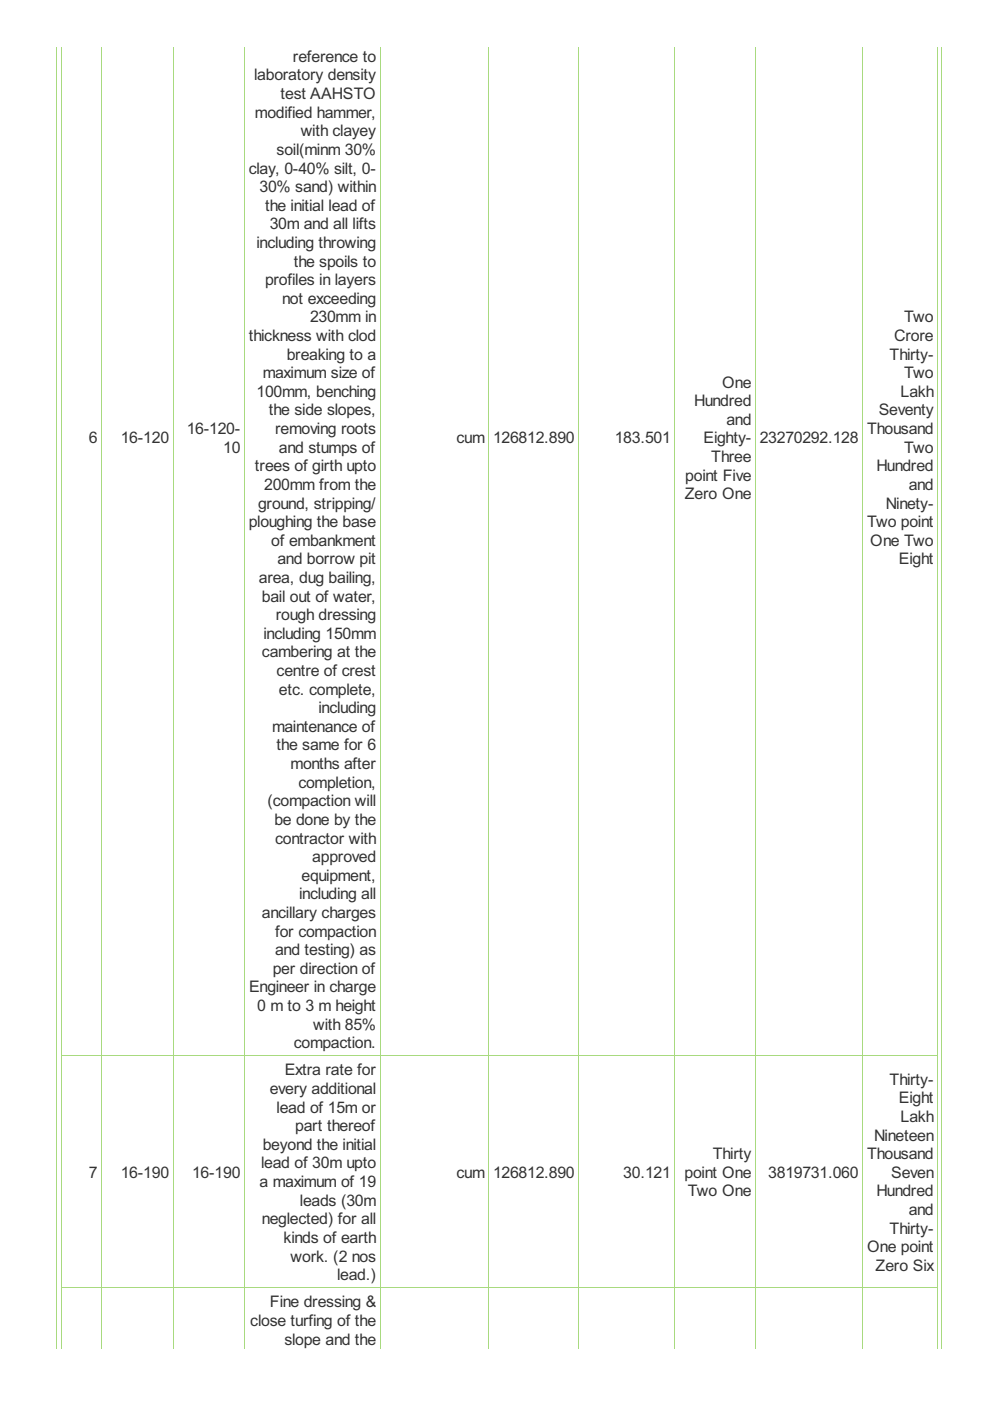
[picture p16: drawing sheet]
<svg xmlns="http://www.w3.org/2000/svg" width="210mm" height="297mm" viewBox="0 0 210 297" stroke-linecap="round" stroke-linejoin="round" font-family="sans-serif">
<defs><g id="words">
<g font-size="3.8" fill="#333">
<text x="53.9" y="17.1">laboratory density</text>
<text x="62.1" y="13.1">reference to</text>
<text x="59.5" y="21">test AAHSTO</text>
<text x="54.1" y="25">modified hammer,</text>
<text x="63.8" y="28.9">with clayey</text>
<text x="58.7" y="32.8">soil(minm 30%</text>
<text x="52.7" y="36.8">clay, 0-40% silt, 0-</text>
<text x="55" y="40.7">30% sand) within</text>
<text x="56.2" y="44.7">the initial lead of</text>
<text x="54.4" y="52.6">including throwing</text>
<text x="57.2" y="48.6">30m and all lifts</text>
<text x="62.3" y="56.5">the spoils to</text>
<text x="56.2" y="60.5">profiles in layers</text>
<text x="59.8" y="64.4">not exceeding</text>
<text x="65.7" y="68.4">230mm in</text>
<text x="191.7" y="68.4">Two</text>
<text x="52.7" y="72.3">thickness with clod</text>
<text x="60.8" y="76.3">breaking to a</text>
<text x="188.6" y="76.3">Thirty-</text>
<text x="189.6" y="72.3">Crore</text>
<text x="55.7" y="80.2">maximum size of</text>
<text x="153.1" y="82.2">One</text>
<text x="191.7" y="80.2">Two</text>
<text x="54.4" y="84.1">100mm, benching</text>
<text x="57" y="88.1">the side slopes,</text>
<text x="147.2" y="86.1">Hundred</text>
<text x="186.3" y="88.1">Seventy</text>
<text x="190.9" y="84.1">Lakh</text>
<text x="18.9" y="94">6</text>
<text x="25.6" y="94">16-120</text>
<text x="39.6" y="92">16-120-</text>
<text x="47.3" y="96">10</text>
<text x="58.3" y="92">removing roots</text>
<text x="59.2" y="96">and stumps of</text>
<text x="96.8" y="94">cum</text>
<text x="104.5" y="94">126812.890</text>
<text x="130.3" y="94">183.501</text>
<text x="149.1" y="94">Eighty-</text>
<text x="154" y="90.1">and</text>
<text x="161.1" y="94">23270292.128</text>
<text x="183.8" y="92">Thousand</text>
<text x="191.7" y="96">Two</text>
<text x="54.1" y="99.9">trees of girth upto</text>
<text x="145.3" y="101.9">point Five</text>
<text x="150.8" y="98">Three</text>
<text x="185.8" y="99.9">Hundred</text>
<text x="54.7" y="107.8">ground, stripping/</text>
<text x="56" y="103.9">200mm from the</text>
<text x="145.2" y="105.8">Zero One</text>
<text x="187.8" y="107.8">Ninety-</text>
<text x="192.7" y="103.9">and</text>
<text x="52.7" y="111.8">ploughing the base</text>
<text x="183.8" y="111.8">Two point</text>
<text x="57.5" y="115.7">of embankment</text>
<text x="58.8" y="119.7">and borrow pit</text>
<text x="184.5" y="115.7">One Two</text>
<text x="190.6" y="119.7">Eight</text>
<text x="54.9" y="123.6">area, dug bailing,</text>
<text x="55.5" y="127.5">bail out of water,</text>
<text x="58.5" y="131.5">rough dressing</text>
<text x="55.9" y="135.4">including 150mm</text>
<text x="55.5" y="139.4">cambering at the</text>
<text x="58.7" y="143.3">centre of crest</text>
<text x="59.2" y="147.3">etc. complete,</text>
<text x="57.7" y="155.2">maintenance of</text>
<text x="67.5" y="151.2">including</text>
<text x="58.7" y="159.1">the same for 6</text>
<text x="61.6" y="163.1">months after</text>
<text x="63.3" y="167">completion,</text>
<text x="56.7" y="171">(compaction will</text>
<text x="58.2" y="174.9">be done by the</text>
<text x="58.3" y="178.8">contractor with</text>
<text x="66.2" y="182.8">approved</text>
<text x="63.4" y="190.7">including all</text>
<text x="63.9" y="186.7">equipment,</text>
<text x="55.5" y="194.6">ancillary charges</text>
<text x="58.3" y="198.6">for compaction</text>
<text x="58.3" y="202.5">and testing) as</text>
<text x="57.8" y="206.5">per direction of</text>
<text x="52.8" y="210.4">Engineer in charge</text>
<text x="54.5" y="214.4">0 m to 3 m height</text>
<text x="66.4" y="218.3">with 85%</text>
<text x="62.3" y="222.3">compaction.</text>
<text x="57.2" y="232">every additional</text>
<text x="60.4" y="228">Extra rate for</text>
<text x="188.6" y="230">Thirty-</text>
<text x="190.6" y="233.9">Eight</text>
<text x="58.7" y="235.9">lead of 15m or</text>
<text x="62.6" y="239.8">part thereof</text>
<text x="190.9" y="237.9">Lakh</text>
<text x="55.7" y="243.8">beyond the initial</text>
<text x="151.1" y="245.8">Thirty</text>
<text x="183.8" y="245.8">Thousand</text>
<text x="185.3" y="241.8">Nineteen</text>
<text x="18.9" y="249.7">7</text>
<text x="25.6" y="249.7">16-190</text>
<text x="40.7" y="249.7">16-190</text>
<text x="55" y="251.7">a maximum of 19</text>
<text x="55.4" y="247.7">lead of 30m upto</text>
<text x="96.8" y="249.7">cum</text>
<text x="104.5" y="249.7">126812.890</text>
<text x="132.2" y="249.7">30.121</text>
<text x="145.1" y="249.7">point One</text>
<text x="162.9" y="249.7">3819731.060</text>
<text x="188.9" y="249.7">Seven</text>
<text x="63.6" y="255.6">leads (30m</text>
<text x="145.9" y="253.7">Two One</text>
<text x="185.8" y="253.7">Hundred</text>
<text x="192.7" y="257.6">and</text>
<text x="55.5" y="259.6">neglected) for all</text>
<text x="60.1" y="263.5">kinds of earth</text>
<text x="188.6" y="261.5">Thirty-</text>
<text x="61.6" y="267.5">work. (2 nos</text>
<text x="183.8" y="265.5">One point</text>
<text x="185.6" y="269.4">Zero Six</text>
<text x="71.5" y="271.4">lead.)</text>
<text x="53.1" y="281.1">close turfing of the</text>
<text x="57.2" y="277.2">Fine dressing &amp;</text>
<text x="60.3" y="285.1">slope and the</text>
</g>
</g></defs>
<g fill="none" stroke="#a8da7f" stroke-width=".21">
<path d="M12 9.9v276M13 9.9v276M21.6 9.9v276M36.7 9.9v276M51.8 9.9v276M80.6 9.9v276M103.6 9.9v276M122.7 9.9v276M143.1 9.9v276M160.2 9.9v276M182.9 9.9v276M198.8 9.9v276"/>
<path d="M199.6 9.9v276M13 223.8h185.9M13 273h185.9"/>
</g>
<use href="#words"/>
</svg>
